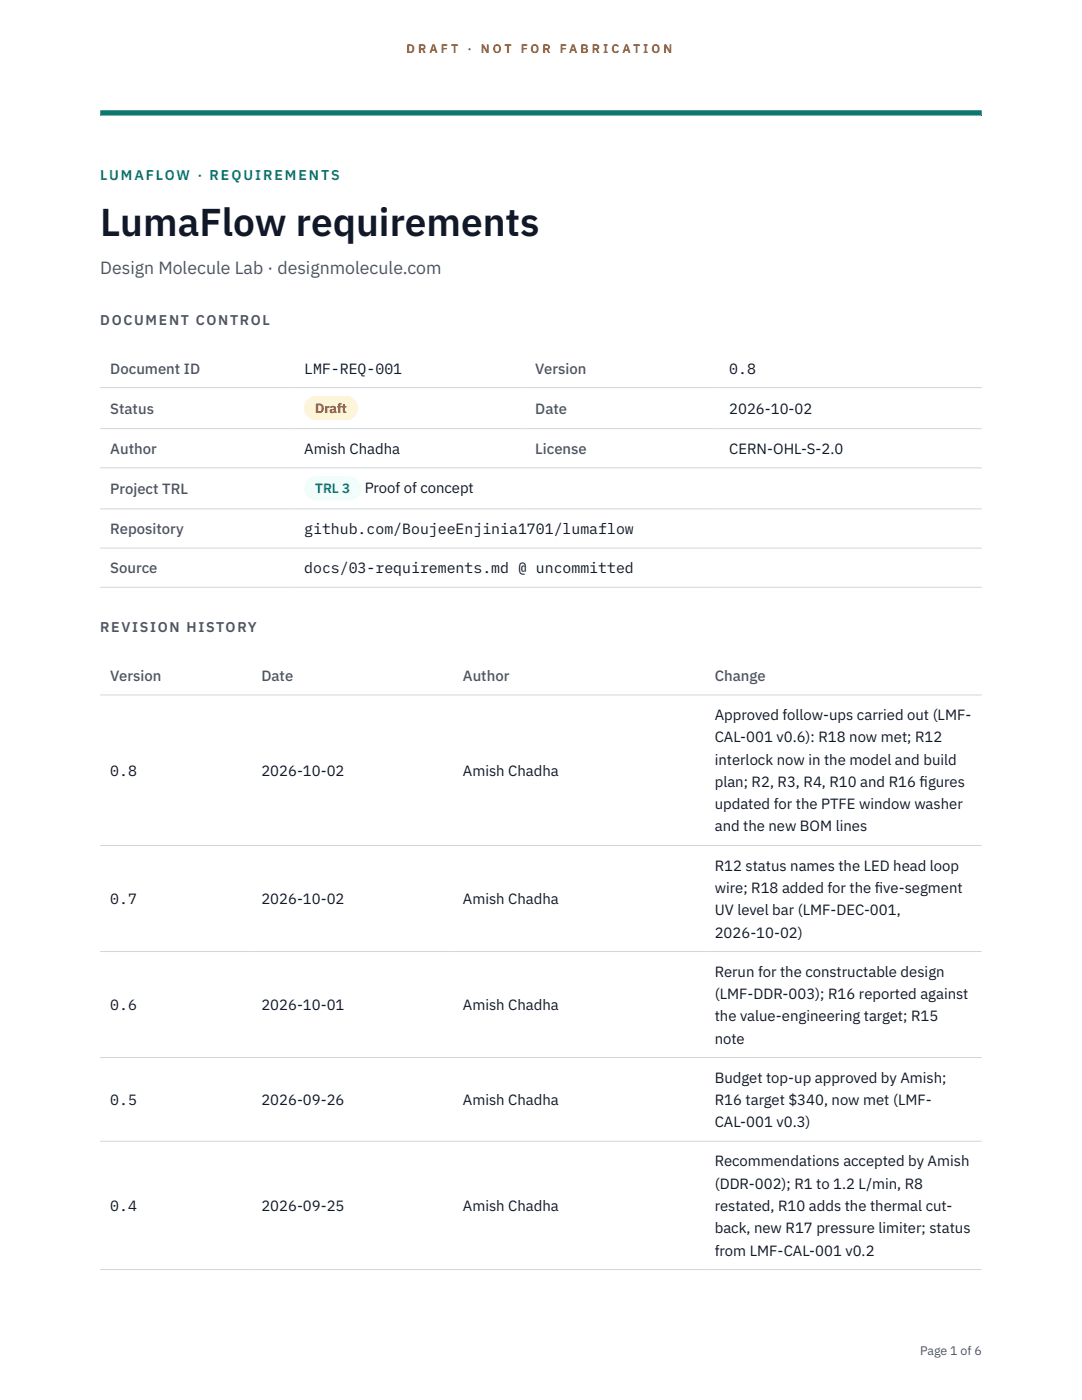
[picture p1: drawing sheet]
<svg xmlns="http://www.w3.org/2000/svg" width="216mm" height="279mm" viewBox="0 0 216 279" stroke-linecap="round" stroke-linejoin="round" font-family="sans-serif">
<defs><g id="words">
<text font-size="7.8" fill="#111827" x="20" y="47.1">LumaFlow requirements</text>
<text font-size="3.5" fill="#4b5563" x="20" y="54.6">Design Molecule Lab · designmolecule.com</text>
<g font-size="3" fill="#4b5563">
<text x="22" y="74.5">Document ID</text>
<text x="106.8" y="74.5">Version</text>
<text x="22" y="82.6">Status</text>
<text x="106.8" y="82.6">Date</text>
<text x="22" y="90.6">Author</text>
<text x="106.8" y="90.6">License</text>
<text x="22" y="98.6">Project TRL</text>
<text x="22" y="106.6">Repository</text>
<text x="22" y="114.4">Source</text>
<text x="22" y="135.9">Version</text>
<text x="52.2" y="135.9">Date</text>
<text x="92.4" y="135.9">Author</text>
<text x="142.6" y="135.9">Change</text>
</g>
<g font-size="3" fill="#111827">
<text x="60.7" y="74.5">LMF-REQ-001</text>
<text x="145.5" y="74.5">0.8</text>
<text x="145.5" y="82.6">2026-10-02</text>
<text x="60.7" y="90.6">Amish Chadha</text>
<text x="145.5" y="90.6">CERN-OHL-S-2.0</text>
<text x="72.8" y="98.5">Proof of concept</text>
<text x="60.7" y="106.6">github.com/BoujeeEnjinia1701/lumaflow</text>
<text x="60.7" y="114.4">docs/03-requirements.md @ uncommitted</text>
<text x="142.6" y="143.7">Approved follow-ups carried out (LMF-</text>
<text x="142.6" y="148.2">CAL-001 v0.6): R18 now met; R12</text>
<text x="22" y="154.8">0.8</text>
<text x="52.2" y="154.8">2026-10-02</text>
<text x="92.4" y="154.8">Amish Chadha</text>
<text x="142.6" y="152.6">interlock now in the model and build</text>
<text x="142.6" y="157.1">plan; R2, R3, R4, R10 and R16 f</text>
<text x="142.6" y="161.5">updated for the PTFE window washer</text>
<text x="183.5" y="157.1">igures</text>
<text x="142.6" y="165.9">and the new BOM lines</text>
<text x="142.6" y="173.8">R12 status names the LED head loop</text>
<text x="142.6" y="178.2">wire; R18 added for the f</text>
<text x="174.6" y="178.2">ive-segment</text>
<text x="22" y="180.4">0.7</text>
<text x="52.2" y="180.4">2026-10-02</text>
<text x="92.4" y="180.4">Amish Chadha</text>
<text x="142.6" y="182.7">UV level bar (LMF-DEC-001,</text>
<text x="142.6" y="187.1">2026-10-02)</text>
<text x="142.6" y="194.9">Rerun for the constructable design</text>
<text x="22" y="201.6">0.6</text>
<text x="52.2" y="201.6">2026-10-01</text>
<text x="92.4" y="201.6">Amish Chadha</text>
<text x="142.6" y="199.4">(LMF-DDR-003); R16 reported against</text>
<text x="142.6" y="203.8">the value-engineering target; R15</text>
<text x="142.6" y="208.3">note</text>
<text x="22" y="220.5">0.5</text>
<text x="52.2" y="220.5">2026-09-26</text>
<text x="92.4" y="220.5">Amish Chadha</text>
<text x="142.6" y="216.1">Budget top-up approved by Amish;</text>
<text x="142.6" y="220.5">R16 target $340, now met (LMF-</text>
<text x="142.6" y="225">CAL-001 v0.3)</text>
<text x="142.6" y="232.8">Recommendations accepted by Amish</text>
<text x="142.6" y="237.2">(DDR-002); R1 to 1.2 L/min, R8</text>
<text x="22" y="241.7">0.4</text>
<text x="52.2" y="241.7">2026-09-25</text>
<text x="92.4" y="241.7">Amish Chadha</text>
<text x="142.6" y="241.7">restated, R10 adds the thermal cut-</text>
<text x="142.6" y="246.1">back, new R17 pressure limiter; status</text>
<text x="142.6" y="250.6">from LMF-CAL-001 v0.2</text>
</g>
<text font-size="2.8" fill="#0f766e" x="20" y="36">LUMAFLOW · REQUIREMENTS</text>
<g font-size="2.8" fill="#4b5563">
<text x="20" y="64.8">DOCUMENT CONTROL</text>
<text x="20" y="126.2">REVISION HISTORY</text>
</g>
<text font-size="2.7" fill="#92400e" x="62.9" y="82.5">Draft</text>
<text font-size="2.7" fill="#0f766e" x="62.9" y="98.5">TRL 3</text>
<g font-size="2.5" fill="#b45309">
<text x="81.1" y="10.5">D R A F T</text>
<text x="93.3" y="10.5">·</text>
<text x="95.9" y="10.5">N O T</text>
<text x="103.9" y="10.5">F O R</text>
<text x="111.7" y="10.5">F A B R I C A T I O N</text>
</g>
<text font-size="2.5" fill="#4b5563" x="183.6" y="270.3">Page 1 of 6</text>
</g></defs>
<path d="M20 23.1h175.9zM20 22h175.9v1.1h-175.9z" fill-rule="evenodd" fill="#0f766e"/>
<path d="M20 77.3h175.9M20 85.5h175.9M20 93.4h175.9M20 101.6h175.9M20 109.4h175.9M20 117.2h175.9M20 138.7h175.9M20 168.7h175.9M20 189.9h175.9M20 211.1h175.9M20 227.8h175.9M20 253.4h175.9" fill="none" stroke="#d1d5db" stroke-width=".2"/>
<path d="M60.7 79h10.7v4.9h-10.7z" fill="#fef3c7"/>
<path d="M60.7 95.1h11.4v4.8h-11.4z" fill="#f0fdfa"/>
<use href="#words"/>
</svg>
